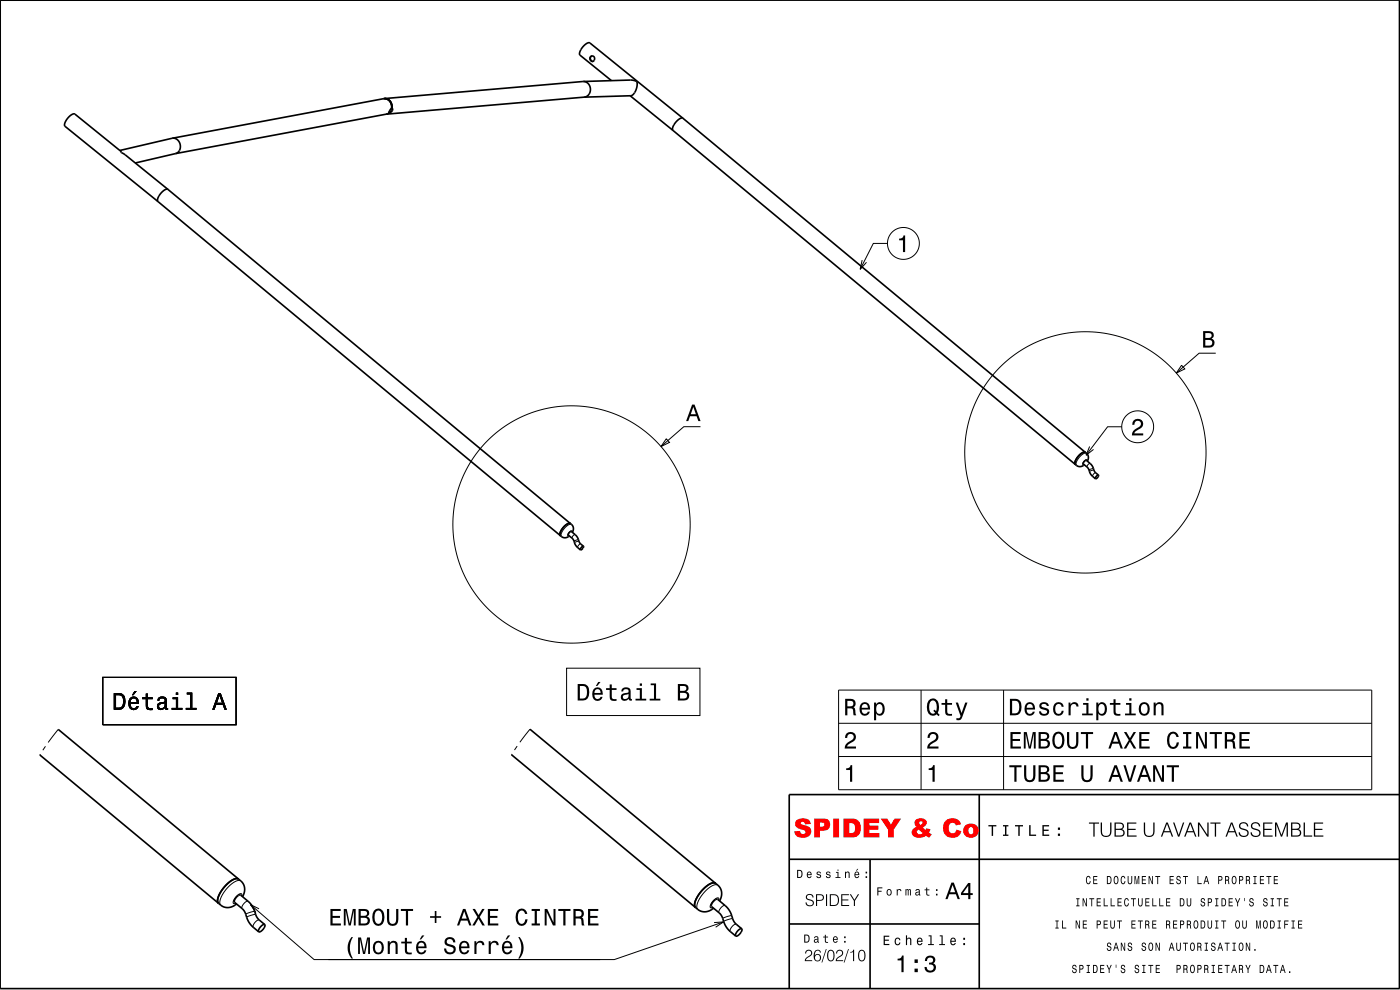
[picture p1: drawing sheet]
<svg xmlns="http://www.w3.org/2000/svg" width="297mm" height="210mm" viewBox="0 0 297 210" stroke-linecap="round" stroke-linejoin="round" font-family="sans-serif">
<g fill="none" stroke="#000" stroke-width=".35">
<path d="M123.7 17.3l10.2-.3 1.1 .2 .2 .6-.4 1.6-.4 .6-.5 .3-10 .3M123.7 17.3l.5 .1 .6 .3 .5 1.1-.1 .7-.3 .5-.8 .6-42.2 3.6M123.7 17.3l-42 3.6M125.6 11.9l-.3 .2-.1 .4 .3 .4 .3 .1M129.7 17.1l-6.7-5.4a2.52 2.52 0 0 1 1.4-2.4l.4-.2h.3l19.8 16M36.5 29.3h.6l.5 .3 .6 1 .1 .8-.2 .5-.4 .5-.5 .2M36.5 29.3l-11.1 2.6M37.2 32.6l-8.5 2M81.5 20.9a1.62 1.62 0 0 1 1.6 2.1M81.5 20.9a1.67 1.67 0 0 1 1.6 2.1M81.5 20.9l-.2 .1M81.5 20.9l.7 .1 .5 .5 .4 .6v.9"/>
<path d="M82.2 24.1l-45 8.5M82.2 24.1l-.2 .1M82.6 23.9l-.4 .2M83.1 23l-.5 .6v.3M83.1 23a1.65 1.65 0 0 0-1.7-2.1l-44.9 8.4M83.1 23h.1M83.1 23l.2 .1-.1 .4M83.1 23v.5l-.6 .3M83.2 23.5l-.6 .4M83.2 23.5h.1M133.7 20.3l9.1 7.4M142.8 27.7l85.3 70.8"/>
<path d="M144.9 25.1h-.6l-.9 .8-.7 1 .1 .8M144.9 25.1h.1M144.9 25.1l85.4 70.9M33.5 42.8l85.4 70.8M35.6 40.2l-.6 .1-.9 .8-.6 1v.7M35.6 40.2l-9.1-7.4-.7-.4-.3-.4-9.6-7.8a2.37 2.37 0 0 0-2.1 1.8l-.1 .5 .1 .3 19.7 16M35.6 40.2l85.4 70.9M228.1 98.5l.9 .5 1-.4M230.3 96a2.4 2.4 0 0 0-2.2 1.7l-.1 .5 .1 .3M230.3 96l.6 .8-.2 1M230.3 96a2.34 2.34 0 0 0-2.1 1.6l-.2 .5 .1 .4M118.9 113.6l.5 .4 .4 .1 1-.4"/>
<path d="M121 111.1a2.6 2.6 0 0 0-2.2 1.9l.1 .6M121 111.1a2.62 2.62 0 0 0-2.2 2.1l.1 .4M121 111.1l.6 .7-.2 1.1M123.8 115.9l-.8-.7-.5-1.2-.4-.5-.9-.8-.4 .2-.2 .6 .9 .9 .7 1.3 .9 .9M123.8 115.9l-.5 .2-.2 .5M123.8 115.9a.73 .73 0 0 1-.7 .7M233 100.8l-.8-.8-.4-1.1-.5-.5-.8-.8-.4 .2-.3 .6 1 .8 .6 1.5 1 .9M233 100.8l-.4 .2-.2 .6M233 100.8a.73 .73 0 0 1-.6 .8M12.4 154.7l38.2 31.8a2.58 2.58 0 0 0-2.6 1.2 4.6 4.6 0 0 0-1.8 3.8l.2 .1a2.57 2.57 0 0 1 .7-2.8 4.6 4.6 0 0 1 3.4-2.4l.8 .7 .5 .9 .1 1-.4 1.2M112.4 154.7l39.4 32.7M8.4 160.1l38.5 31.9 .8 .4 .8 .1 .8-.2 .9-.5"/>
<path d="M108.5 160.1l39.1 32.4M207.7 168.6v41.1M296.9 168.6h-129.5v41.1M56.2 196.1l-1.6-1.4-.7-1.8-.7-1.1-2.2-1.9a1.5 1.5 0 0 0-1.3 1.5l2 1.6 1.3 2.9 1.9 1.8M56.2 196.1a1.5 1.5 0 0 0-1.3 1.6M56.2 196.1a1.49 1.49 0 0 1-1.3 1.6M147.6 192.5l1 .7 .8 .2 .9-.1 1.1-.6M151.8 187.4a2.58 2.58 0 0 0-2.6 1.2 4.6 4.6 0 0 0-1.8 3.8l.2 .1M151.8 187.4l.9 .8 .3 .8 .1 1-.4 1.1M151.8 187.4a2.17 2.17 0 0 0-2.3 .9 5.3 5.3 0 0 0-2.1 4l.2 .2M157.4 197l-1.6-1.4-.8-2.1-.6-.8-2.2-1.9a1.5 1.5 0 0 0-1.3 1.5l1.9 1.6 1.4 2.9 1.9 1.8M157.4 197a1.5 1.5 0 0 0-1.3 1.6"/>
<path d="M157.4 197a1.49 1.49 0 0 1-1.3 1.6M167.4 196h40.3M167.4 182.3h129.5M184.6 182.3v27.4M296.9 209.7v-209.7h-296.9v209.7h296.9"/>
<circle cx="125.7" cy="12.4" r=".53"/>
</g>
<g fill="none" stroke="#000" stroke-width=".21">
<path d="M230.5 96.2a2.39 2.39 0 0 0-2.1 1.7l-.1 .5 .1 .3M230.6 97.8v-.2a.79 .79 0 0 0-.9 .9h.3M231.3 98.3l-.5 .2-.2 .6M232 99.4l-1 .3M232.1 99.7l-1 .3M121.2 111.3a2.4 2.4 0 0 0-2.1 1.7l-.1 .5 .1 .3M121.3 112.9l.1-.2a.8 .8 0 0 0-1 .9h.3M122 113.4l-.4 .2-.2 .6M122.7 114.5l-.9 .3M122.8 114.8l-.9 .3M123.2 115.4l-.4 .2-.2 .6M232.4 100.3l-.4 .2-.2 .6"/>
<path d="M8.5 160l-.1 .1M9.6 158.3l-.5 .8M12.4 154.7l-2.2 2.8M108.6 159.9l-.1 .2M109.7 158.3l-.6 .8M112.4 154.7l-2.1 2.8M51.1 186.9a2.58 2.58 0 0 0-2.6 1.2 4.5 4.5 0 0 0-1.8 3.8l.1 .1M51.3 190.1a.35 .35 0 0 0-.1-.5 .35 .35 0 0 0-.5 .1l-.7 .5a1.35 1.35 0 0 0-.4 1.5l.4-.1M52.6 191.2a1.51 1.51 0 0 0-1.2 1.5M54 193.3l-1.9 .6M54.2 194l-1.9 .6M55 195.2a1.5 1.5 0 0 0-1.3 1.5"/>
<path d="M152.3 187.8a2.57 2.57 0 0 0-2.6 1.2 4.5 4.5 0 0 0-1.8 3.8l.1 .1M152.5 191a.35 .35 0 0 0-.1-.5 .35 .35 0 0 0-.5 .1l-.7 .5a1.33 1.33 0 0 0-.4 1.5l.4-.1M153.8 192.1a1.5 1.5 0 0 0-1.3 1.5M155.2 194.2l-1.9 .6M155.4 194.9l-1.9 .6M156.2 196.1a1.5 1.5 0 0 0-1.3 1.5"/>
<circle cx="230.3" cy="96" r="25.6"/>
<circle cx="121.2" cy="111.3" r="25.2"/>
</g>
<g fill="#000">
<path d="M209.7 175v.3h.7v2h.3v-2h.7v-.3zM212.8 175v.3h.4v1.7h-.4v.3h1.1v-.3h-.4v-1.7h.4v-.3zM215.3 175v.3h.7v2h.3v-2h.7v-.3zM218.3 175v2.3h1.5v-.3h-1.2v-2zM221.1 175v2.3h1.5v-.3h-1.2v-.7h1.1v-.3h-1.1v-.7h1.2v-.3zM224.4 176.8v.5h.5v-.5zM224.4 175.5v.5h.5v-.5z" fill-rule="evenodd"/>
<path d="M231 174.5v.2h.9v2.8h.3v-2.8h1v-.2zM233.5 174.5v1.9a1.14 1.14 0 0 0 1.1 1.2 1.14 1.14 0 0 0 1.2-1.2v-1.9h-.3v1.9a.87 .87 0 0 1-.9 .9 .87 .87 0 0 1-.8-.9v-1.9zM236.4 174.5v3h.9a1.02 1.02 0 0 0 1.3-.6 .8 .8 0 0 0-.6-1 .77 .77 0 0 0 .4-1 .77 .77 0 0 0-1-.4zM236.7 174.7a1.42 1.42 0 0 1 1.4 .3 .52 .52 0 0 1-.4 .8h-1zM236.7 176h.8a.62 .62 0 0 1 .8 .6 .62 .62 0 0 1-.8 .6h-.8zM239.1 174.5v3h2v-.3h-1.7v-1.1h1.5v-.3h-1.5v-1.1h1.7v-.2zM242.7 174.5v1.9a1.14 1.14 0 0 0 1.1 1.2 1.14 1.14 0 0 0 1.1-1.2v-1.9h-.2v1.9a.87 .87 0 0 1-.9 .9 .87 .87 0 0 1-.9-.9v-1.9zM247.4 174.5l-1.1 3h.3l.3-.9h1.3l.4 .9h.3l-1.2-3zM247.6 174.8l.6 1.5h-1.2zM248.9 174.5l1 3h.3l1-3h-.2l-1 2.6-.9-2.6zM252.3 174.5l-1.1 3h.3l.3-.9h1.4l.3 .9h.3l-1.1-3zM252.5 174.8l.6 1.5h-1.2zM254.1 174.5v3h.3v-2.6l1.7 2.6h.3v-3h-.3v2.5l-1.7-2.5zM256.8 174.5v.2h.9v2.8h.3v-2.8h.9v-.2zM261.1 174.5l-1.1 3h.3l.3-.9h1.4l.3 .9h.3l-1.2-3zM261.3 174.8l.6 1.5h-1.2zM263.1 174.6a.87 .87 0 0 0-.1 1.1 .87 .87 0 0 0 .9 .4 .62 .62 0 0 1 .7 .6 .62 .62 0 0 1-.7 .6 .73 .73 0 0 1-.9-.7h-.2a1.09 1.09 0 0 0 1 1 1.09 1.09 0 0 0 1.1-.9 1.49 1.49 0 0 0-1.5-1.1 .6 .6 0 0 1-.2-.8 .6 .6 0 0 1 .9-.1l.2 .1 .2 .5h.3a1.04 1.04 0 0 0-.6-.9 1.04 1.04 0 0 0-1.1 .2zM265.6 174.6a.87 .87 0 0 0-.1 1.1 .87 .87 0 0 0 1 .4 .62 .62 0 0 1 .7 .6 .62 .62 0 0 1-.8 .6 .72 .72 0 0 1-.8-.7h-.3a1.08 1.08 0 0 0 1 1 1.08 1.08 0 0 0 1.1-.9 1.49 1.49 0 0 0-1.5-1.1 .6 .6 0 0 1-.1-.8 .6 .6 0 0 1 .8-.1l.3 .1 .2 .5h.3a1.04 1.04 0 0 0-.7-.9 1.04 1.04 0 0 0-1.1 .2zM268 174.5v3h2v-.3h-1.8v-1.1h1.6v-.3h-1.6v-1.1h1.7v-.2zM270.5 174.5v3h.3v-2.6l.9 2.6h.3l.9-2.6v2.6h.3v-3h-.4l-.9 2.6-1-2.6zM273.9 174.5v3h.8a1.03 1.03 0 0 0 1.3-.6 .8 .8 0 0 0-.5-1 .77 .77 0 0 0 .4-1 .77 .77 0 0 0-1-.4zM274.2 174.7a1.42 1.42 0 0 1 1.4 .3 .52 .52 0 0 1-.4 .8h-1zM274.2 176h.8a.62 .62 0 0 1 .8 .6 .62 .62 0 0 1-.8 .6h-.8zM276.6 174.5v3h1.8v-.3h-1.6v-2.7zM278.7 174.5v3h2v-.3h-1.7v-1.1h1.5v-.3h-1.5v-1.1h1.7v-.2z" fill-rule="evenodd"/>
<path d="M169.1 184.5v1.7a.93 .93 0 0 0 1.1-.5 .93 .93 0 0 0-.4-1.2zM169.3 184.7a.65 .65 0 0 1 .7 .7 .65 .65 0 0 1-.7 .6zM171.3 185l-.1 .3a.62 .62 0 0 0 0 .7 .62 .62 0 0 0 .8 .2l.2-.3-.6 .2-.2-.5 .8-.1a.53 .53 0 0 0-.3-.6 .53 .53 0 0 0-.6 .1zM171.5 185.2l.3-.1 .2 .4h-.6zM173.3 185a.52 .52 0 0 0 .1 .6 .52 .52 0 0 0 .5 .1 .28 .28 0 0 1-.2 .4 .28 .28 0 0 1-.3-.3h-.2a.47 .47 0 0 0 .6 .5 .47 .47 0 0 0 .2-.8l-.5-.1a.25 .25 0 0 1 .2-.4 .25 .25 0 0 1 .3 .3h.2l-.3-.4zM175.4 185a.52 .52 0 0 0 0 .6 .52 .52 0 0 0 .6 .1 .28 .28 0 0 1-.3 .4 .28 .28 0 0 1-.3-.3h-.2a.47 .47 0 0 0 .6 .5 .47 .47 0 0 0 .2-.8l-.5-.1a.25 .25 0 0 1 .2-.4 .25 .25 0 0 1 .3 .3h.2l-.3-.4zM177.3 185v.1h.4v1h-.5v.1h1.1v-.1h-.4v-1.1zM177.7 184.5v.2h.2v-.2zM179.3 184.9v1.3h.2v-.9l.3-.2 .2 .2v.9h.2v-.8a.41 .41 0 0 0-.2-.5 .41 .41 0 0 0-.5 .2v-.2zM181.8 184.3l-.2 .4 .5-.4zM181.4 185l-.1 .3a.62 .62 0 0 0 0 .7 .62 .62 0 0 0 .8 .2l.2-.3-.6 .2-.2-.5 .8-.1a.53 .53 0 0 0-.3-.6 .53 .53 0 0 0-.6 .1zM181.6 185.2l.3-.1 .2 .4h-.6zM183.6 185.9v.3h.4v-.3zM183.6 184.9v.4h.4v-.4z" fill-rule="evenodd"/>
<path d="M171.2 189.8a.73 .73 0 0 0-.2 .9 .73 .73 0 0 0 .9 .3 .56 .56 0 0 1 .5 .8 .56 .56 0 0 1-.9 .2l-.3-.3-.1-.3h-.2a.88 .88 0 0 0 .9 .9 .88 .88 0 0 0 .8-1l-.4-.4-.6-.2a.46 .46 0 0 1-.4-.5 .46 .46 0 0 1 .6-.4 .54 .54 0 0 1 .6 .6h.2a.87 .87 0 0 0-.5-.8 .87 .87 0 0 0-.9 .2zM173.1 189.7v2.5h.2v-1.1a1.07 1.07 0 0 0 1.5-.7 .68 .68 0 0 0-.8-.7zM173.3 189.9h.7a.5 .5 0 0 1 .6 .4 .5 .5 0 0 1-.4 .6h-.9zM175.2 189.7v2.5h.3v-2.5zM176 189.7v2.5a1.66 1.66 0 0 0 1.9-.5 1.27 1.27 0 0 0 0-1.4 1.27 1.27 0 0 0-1.3-.6zM176.3 189.9a1.22 1.22 0 0 1 1.4 .5 1.12 1.12 0 0 1-.1 1.3 1.12 1.12 0 0 1-1.3 .3zM178.5 189.7v2.5h1.6v-.2h-1.4v-1h1.3v-.2h-1.3v-.9h1.4v-.2zM180.3 189.7l.8 1.4v1.1h.3v-1.1l.9-1.4h-.3l-.7 1.2-.8-1.2z" fill-rule="evenodd"/>
<path d="M170.6 198.2v1.8a.92 .92 0 0 0 1.1-.6 .92 .92 0 0 0-.4-1.1zM170.8 198.4a.65 .65 0 0 1 .7 .7 .65 .65 0 0 1-.7 .7zM172.8 198.7l-.1 .3h.2a.26 .26 0 0 1 .3-.2 .26 .26 0 0 1 .2 .3 .49 .49 0 0 0-.7 .2 .49 .49 0 0 0 .2 .7l.5-.2 .1 .1 .3 .1v-.2h-.2l-.1-1.1-.3-.1zM172.9 199.5a.28 .28 0 0 1 .5 0 .28 .28 0 0 1-.5 0zM175 198.3v.4h-.4v.2h.4l.1 1 .6 .1v-.2l-.5-.1v-.2v-.6h.5v-.2h-.5v-.4zM176.8 198.8l-.1 .2a.62 .62 0 0 0 .1 .8 .62 .62 0 0 0 .7 .1l.2-.3-.6 .2-.2-.4 .8-.1a.53 .53 0 0 0-.2-.6 .53 .53 0 0 0-.7 .1zM177 198.9l.3-.1 .2 .4h-.6zM179.1 199.6v.4h.3v-.4zM179.1 198.6v.4h.3v-.4z" fill-rule="evenodd"/>
<path d="M186.1 188.2v1.7h.2v-.7h.7v-.2h-.7v-.6h.9v-.2zM188.2 188.8l-.1 .2a.62 .62 0 0 0 .1 .8 .62 .62 0 0 0 .8 0l.1-.2a.62 .62 0 0 0-.1-.8 .62 .62 0 0 0-.8 0zM188.4 188.9l.1-.1a.49 .49 0 0 1 .5 .5 .49 .49 0 0 1-.5 .5l-.2-.3zM190.2 188.6v1.3h.2l.1-1 .4-.1 .1 .2h.2a.42 .42 0 0 0-.3-.4 .42 .42 0 0 0-.5 .2v-.2zM192.1 188.6v1.3h.2v-1l.2-.1 .1 1.1h.2v-1l.1-.1 .1 1.1h.2l-.1-1.3-.4 .2-.2-.2-.2 .2v-.2zM194.3 188.7l-.1 .3h.2a.26 .26 0 0 1 .3-.2 .26 .26 0 0 1 .2 .3 .49 .49 0 0 0-.6 .2 .49 .49 0 0 0 .1 .7l.5-.2 .1 .1h.3v-.1h-.2l-.1-1.1zM194.4 189.5a.28 .28 0 0 1 .5 0 .28 .28 0 0 1-.5 0zM196.5 188.3v.4h-.4v.1h.4l.1 1.1 .6 .1v-.2l-.5-.1v-.2v-.7h.5v-.1h-.5v-.4zM198.6 189.6v.3h.3v-.3zM198.6 188.6v.4h.3v-.4z" fill-rule="evenodd"/>
<path d="M201.8 187.2l-1.2 3.5h.4l.4-1h1.4l.4 1h.4l-1.3-3.5zM202.1 187.7l.5 1.6h-1.1zM205.4 187.3l-1.5 2.1v.5h1.5v.8h.5v-.8h.5v-.4h-.5v-2.2zM205.4 187.9v1.6h-1.1z" fill-rule="evenodd"/>
<path d="M223.9 195.3v.2h.2v1.3h-.2v.2h.7v-.2h-.3v-1.3h.3v-.2zM225.3 195.3v1.7h.9v-.2h-.7v-1.5zM228.2 195.3v1.7h.2v-1.4l.5 1.4h.2v-1.7h-.2v1.4l-.5-1.4zM229.7 195.3v1.7h.9v-.2h-.7v-.6h.6v-.2h-.6v-.5h.7v-.2zM232.7 195.3v1.7h.1v-.8a.52 .52 0 0 0 .7-.3 .52 .52 0 0 0-.4-.6zM232.8 195.5h.3a.29 .29 0 0 1 .3 .3 .29 .29 0 0 1-.3 .2h-.3zM234.1 195.3v1.7h.9v-.2h-.7v-.6h.6v-.2h-.6v-.5h.7v-.2zM235.5 195.3v1a.54 .54 0 0 0 .5 .7l.5-.4v-1.3h-.2v1.2l-.3 .3-.3-.3v-1.2zM237 195.3v.2h.4v1.5h.2v-1.5h.4v-.2zM240 195.3v1.7h.9v-.2h-.7v-.6h.6v-.2h-.6v-.5h.7v-.2zM241.4 195.3v.2h.4v1.5h.2v-1.5h.4v-.2zM242.9 195.3v1.7h.2v-.8l.5 .1 .1 .7h.2l-.2-.8a.7 .7 0 0 0-.1-.9zM243.1 195.5h.3a.29 .29 0 0 1 .2 .3 .29 .29 0 0 1-.3 .2h-.2zM244.4 195.3v1.7h.9v-.2h-.7v-.6h.7v-.2h-.7v-.5h.7v-.2zM247.4 195.3v1.7h.1v-.8l.5 .1 .1 .7h.2l-.2-.8a.7 .7 0 0 0-.1-.9zM247.5 195.5h.3a.29 .29 0 0 1 .3 .3 .29 .29 0 0 1-.3 .2h-.3zM248.9 195.3v1.7h.8v-.2h-.7v-.6h.7v-.2h-.7v-.5h.7v-.2zM250.3 195.3v1.7h.2v-.8a.52 .52 0 0 0 .7-.3 .52 .52 0 0 0-.4-.6zM250.5 195.5h.3a.29 .29 0 0 1 .2 .3 .29 .29 0 0 1-.2 .2h-.3zM251.8 195.3v1.7h.2v-.8l.4 .1 .1 .7h.2l-.2-.9a.49 .49 0 0 0 .2-.5 .49 .49 0 0 0-.4-.3zM252 195.5h.2a.29 .29 0 0 1 .3 .3 .29 .29 0 0 1-.3 .2h-.2zM253.5 195.3a1.15 1.15 0 0 0 .2 1.7 1.01 1.01 0 0 0 .6-.9 1.01 1.01 0 0 0-.6-.9zM253.6 195.5l.1-.1a.91 .91 0 0 1 0 1.4l-.3-.4v-.6zM254.7 195.3v1.7a.93 .93 0 0 0 1-.6 .93 .93 0 0 0-.3-1.1zM254.9 195.5a.68 .68 0 0 1 .7 .5 .68 .68 0 0 1-.4 .8h-.3zM256.2 195.3v1a.54 .54 0 0 0 .5 .7l.4-.4v-1.3h-.2v1.2l-.2 .3-.3-.3v-1.2zM257.8 195.3v.2h.2v1.3h-.2v.2h.7v-.2h-.3v-1.3h.3v-.2zM259.1 195.3v.2h.4v1.5h.2v-1.5h.4v-.2zM262.3 195.3a1.15 1.15 0 0 0 .2 1.7 1.02 1.02 0 0 0 0-1.8zM262.4 195.5l.1-.1a.91 .91 0 0 1 0 1.4l-.3-.4zM263.5 195.3v1a.54 .54 0 0 0 .5 .7l.5-.4v-1.3h-.2v1.2l-.3 .3-.3-.3v-1.2zM266.5 195.3v1.7h.1v-1.6l.3 1.6h.2l.2-1.6v1.6h.2v-1.7h-.3l-.2 1.5-.3-1.5zM268.2 195.3a1.15 1.15 0 0 0 .2 1.7 1.02 1.02 0 0 0 0-1.8zM268.3 195.5l.1-.1a.91 .91 0 0 1 0 1.4l-.3-.4zM269.4 195.3v1.7a.93 .93 0 0 0 1-.6 .93 .93 0 0 0-.3-1.1zM269.6 195.5a.68 .68 0 0 1 .7 .5 .68 .68 0 0 1-.4 .8h-.3zM271 195.3v.2h.3v1.3h-.3v.2h.7v-.2h-.2v-1.3h.2v-.2zM272.4 195.3v1.7h.2v-.8h.6v-.2h-.6v-.5h.8v-.2zM274 195.3v.2h.2v1.3h-.2v.2h.7v-.2h-.3v-1.3h.3v-.2zM275.4 195.3v1.7h.9v-.2h-.7v-.6h.6v-.2h-.6v-.5h.7v-.2z" fill-rule="evenodd"/>
<path d="M228.3 190.5v.2h.3v1.3h-.3v.3h.7v-.3h-.2v-1.3h.2v-.2zM229.7 190.5v1.8h.1v-1.5l.6 1.5h.2v-1.8h-.2v1.4l-.5-1.4zM231.1 190.5v.2h.4v1.6h.2v-1.6h.4v-.2zM232.7 190.5v1.8h.8v-.3h-.7v-.5h.7v-.2h-.7v-.6h.7v-.2zM234.1 190.5v1.8h.9v-.3h-.7v-1.5zM235.6 190.5v1.8h.9v-.3h-.7v-1.5zM237.1 190.5v1.8h.9v-.3h-.7v-.5h.6v-.2h-.6v-.6h.6v-.2zM238.8 190.6a1.15 1.15 0 0 0 .2 1.7 .61 .61 0 0 0 .5-.7h-.2l-.2 .5a.75 .75 0 0 1-.5-.7 .75 .75 0 0 1 .4-.7l.3 .4h.2l-.1-.3a.43 .43 0 0 0-.6-.2zM239.9 190.5v.2h.5v1.6h.1v-1.6h.5v-.2zM241.4 190.5l.1 1.4a.46 .46 0 0 0 .4 .4 .46 .46 0 0 0 .5-.4v-1.4h-.2v1.3l-.3 .3-.3-.3v-1.3zM243 190.5v1.8h.9v-.3h-.7v-.5h.6v-.2h-.6v-.6h.6v-.2zM244.5 190.5v1.8h.9v-.3h-.8v-1.5zM245.9 190.5v1.8h.9v-.3h-.7v-1.5zM247.4 190.5v1.8h.9v-.3h-.7v-.5h.6v-.2h-.6v-.6h.7v-.2zM250.3 190.5v1.8a.93 .93 0 0 0 1-.6 .93 .93 0 0 0-.3-1.1zM250.5 190.7a.68 .68 0 0 1 .6 .6 .68 .68 0 0 1-.4 .7h-.2zM251.7 190.5l.1 1.4a.46 .46 0 0 0 .4 .4 .46 .46 0 0 0 .5-.4v-1.4h-.2v1.3l-.3 .3-.2-.3-.1-1.3zM254.8 190.6a.59 .59 0 0 0 0 .7 .59 .59 0 0 0 .6 .3 .32 .32 0 0 1-.2 .5 .32 .32 0 0 1-.3-.4h-.2a.53 .53 0 0 0 .5 .6 .53 .53 0 0 0 .5-.6 .53 .53 0 0 0-.6-.5 .28 .28 0 0 1-.2-.3 .28 .28 0 0 1 .4-.2 .28 .28 0 0 1 .2 .4l.1-.1a.47 .47 0 0 0-.2-.5 .47 .47 0 0 0-.6 .1zM256.2 190.5v1.8h.2v-.8a.52 .52 0 0 0 .7-.3 .52 .52 0 0 0-.4-.7zM256.4 190.8h.3a.29 .29 0 0 1 .2 .2 .29 .29 0 0 1-.3 .3h-.2zM257.8 190.5v.2h.2v1.3h-.2v.3h.7v-.3h-.3v-1.3h.3v-.2zM259.1 190.5v1.8a.93 .93 0 0 0 1-.6 .93 .93 0 0 0-.3-1.1zM259.3 190.7a.68 .68 0 0 1 .7 .6 .68 .68 0 0 1-.4 .7h-.3zM260.6 190.5v1.8h.9v-.3h-.7v-.5h.7v-.2h-.7v-.6h.7v-.2zM262 190.5l.5 1.1v.7h.2v-.7l.4-1.1h-.2l-.3 .9-.4-.9zM264 190.5v.6h.1v-.6zM265.2 190.6a.59 .59 0 0 0-.1 .7 .59 .59 0 0 0 .6 .3 .32 .32 0 0 1-.2 .5 .32 .32 0 0 1-.3-.4h-.2a.53 .53 0 0 0 .5 .6 .53 .53 0 0 0 .5-.6 .53 .53 0 0 0-.6-.5 .28 .28 0 0 1-.2-.3 .28 .28 0 0 1 .4-.2 .28 .28 0 0 1 .2 .4l.2-.1a.47 .47 0 0 0-.3-.5 .47 .47 0 0 0-.5 .1zM268.1 190.6a.59 .59 0 0 0 0 .7 .59 .59 0 0 0 .6 .3 .32 .32 0 0 1-.2 .5 .32 .32 0 0 1-.4-.4h-.2a.53 .53 0 0 0 .6 .6 .53 .53 0 0 0 .5-.6 .53 .53 0 0 0-.7-.5 .28 .28 0 0 1-.1-.3 .28 .28 0 0 1 .3-.2 .28 .28 0 0 1 .2 .4l.2-.1a.47 .47 0 0 0-.2-.5 .47 .47 0 0 0-.6 .1zM269.6 190.5v.2h.2v1.3h-.2v.3h.7v-.3h-.3v-1.3h.3v-.2zM270.9 190.5v.2h.4v1.6h.2v-1.6h.4v-.2zM272.4 190.5v1.8h.9v-.3h-.7v-.5h.6v-.2h-.6v-.6h.7v-.2z" fill-rule="evenodd"/>
<path d="M230.7 185.8a1.15 1.15 0 0 0 .2 1.8 .6 .6 0 0 0 .5-.7h-.2l-.2 .4a.75 .75 0 0 1-.5-.6 .75 .75 0 0 1 .4-.7l.3 .3h.2l-.1-.2a.44 .44 0 0 0-.6-.3zM231.9 185.8v1.7h.9v-.2h-.7v-.5h.6v-.3h-.6v-.5h.7v-.2zM234.8 185.8v1.7a.93 .93 0 0 0 1-.5 .93 .93 0 0 0-.3-1.1zM235 186a.68 .68 0 0 1 .7 .6 .68 .68 0 0 1-.4 .7h-.3zM236.5 185.8a1.16 1.16 0 0 0 .3 1.8 1.01 1.01 0 0 0 .5-.9 1.01 1.01 0 0 0-.5-.9zM236.6 186h.2a.91 .91 0 0 1 0 1.4l-.3-.4zM238 185.8a1.15 1.15 0 0 0 .3 1.8 .6 .6 0 0 0 .5-.7h-.2l-.2 .4a.76 .76 0 0 1-.5-.6 .76 .76 0 0 1 .4-.7l.2 .3h.2v-.2a.44 .44 0 0 0-.7-.3zM239.2 185.8l.1 1.4a.46 .46 0 0 0 .4 .4 .46 .46 0 0 0 .5-.4v-1.4h-.2v1.3l-.3 .3-.3-.3v-1.3zM240.7 185.8v1.7h.1v-1.5l.3 1.5h.2l.2-1.5v1.5h.2v-1.7h-.3l-.2 1.5-.3-1.5zM242.2 185.8v1.7h.9v-.2h-.7v-.5h.6v-.3h-.6v-.5h.7v-.2zM243.7 185.8v1.7h.1v-1.4l.6 1.4h.2v-1.7h-.2v1.4l-.5-1.4zM245.1 185.8v.2h.4v1.5h.2v-1.5h.4v-.2zM248.1 185.8v1.7h.9v-.2h-.7v-.5h.6v-.3h-.6v-.5h.7v-.2zM249.7 185.9a.59 .59 0 0 0-.1 .7 .59 .59 0 0 0 .6 .3 .32 .32 0 0 1-.1 .5 .32 .32 0 0 1-.4-.4h-.2a.53 .53 0 0 0 .5 .6 .53 .53 0 0 0 .6-.6 .53 .53 0 0 0-.7-.5 .28 .28 0 0 1-.1-.3 .28 .28 0 0 1 .3-.2 .28 .28 0 0 1 .2 .3h.2a.47 .47 0 0 0-.3-.5 .47 .47 0 0 0-.5 .1zM251 185.8v.2h.4v1.5h.2v-1.5h.4v-.2zM254 185.8v1.7h.9v-.2h-.7v-1.5zM255.8 185.8l-.5 1.7h.2l.1-.5h.6l.1 .5h.2l-.5-1.7zM255.9 186.1l.2 .7h-.4zM258.4 185.8v1.7h.2v-.7a.52 .52 0 0 0 .7-.3 .52 .52 0 0 0-.4-.7zM258.6 186h.3a.28 .28 0 0 1 .3 .3 .28 .28 0 0 1-.3 .3h-.3zM259.9 185.8v1.7h.2v-.7l.4 .1 .1 .6h.2l-.2-.8a.5 .5 0 0 0 .2-.5 .5 .5 0 0 0-.4-.4zM260.1 186h.2a.28 .28 0 0 1 .3 .3 .28 .28 0 0 1-.3 .3h-.2zM261.6 185.8a1.15 1.15 0 0 0 .2 1.8 1.01 1.01 0 0 0 .6-.9 1.01 1.01 0 0 0-.6-.9zM261.7 186h.1a.9 .9 0 0 1 0 1.4l-.3-.4v-.6zM262.9 185.8v1.7h.1v-.7a.52 .52 0 0 0 .7-.3 .52 .52 0 0 0-.4-.7zM263 186h.3a.28 .28 0 0 1 .3 .3 .28 .28 0 0 1-.3 .3h-.3zM264.3 185.8v1.7h.2v-.7l.4 .1 .1 .6h.2l-.2-.8a.5 .5 0 0 0 .2-.5 .5 .5 0 0 0-.4-.4zM264.5 186h.2a.28 .28 0 0 1 .3 .3 .28 .28 0 0 1-.3 .3h-.2zM265.9 185.8v.2h.2v1.3h-.2v.2h.7v-.2h-.3v-1.3h.3v-.2zM267.3 185.8v1.7h.9v-.2h-.7v-.5h.6v-.3h-.6v-.5h.6v-.2zM268.7 185.8v.2h.4v1.5h.2v-1.5h.4v-.2zM270.2 185.8v1.7h.9v-.2h-.7v-.5h.6v-.3h-.6v-.5h.7v-.2z" fill-rule="evenodd"/>
<path d="M171 201.7l-.2 .6h.2a.55 .55 0 0 1 .5-.6 .55 .55 0 0 1 .6 .4 .55 .55 0 0 1-.4 .6l-.8 .6-.2 .6h1.6v-.2h-1.3l.5-.6a.85 .85 0 0 0 .8-.7 .85 .85 0 0 0-.4-.9h-.7zM173 201.6l-.4 .9a.95 .95 0 0 0 .2 1.2 .95 .95 0 0 0 1.2 0 .78 .78 0 0 0 0-1.1 .78 .78 0 0 0-1.2 .1 .85 .85 0 0 1 .7-1.1l.3 .1 .1 .4h.3a.7 .7 0 0 0-.5-.6 .7 .7 0 0 0-.7 .1zM173 202.7a.57 .57 0 0 1 .8 .1 .57 .57 0 0 1 0 .7 .57 .57 0 0 1-.8 .1l-.1-.5zM175.2 201.3l-.9 2.9h.1l1-2.9zM175.7 201.8a1.43 1.43 0 0 0 .6 2.2 1.41 1.41 0 0 0 .3-2.5h-.7zM176 201.7h.5a1.69 1.69 0 0 1 0 2h-.5a1.7 1.7 0 0 1 0-2zM177.6 201.7l-.2 .6h.2a.55 .55 0 0 1 .4-.6 .55 .55 0 0 1 .7 .4 .55 .55 0 0 1-.5 .6l-.8 .6-.1 .6h1.6v-.2h-1.4l.5-.6a.85 .85 0 0 0 .8-.7 .85 .85 0 0 0-.4-.9h-.6zM179.9 201.3l-.9 2.9h.2l.9-2.9zM180.4 201.9v.2l.6-.2v2h.2v-2.4h-.2a.5 .5 0 0 1-.6 .4zM182.2 201.8a1.43 1.43 0 0 0 .6 2.2 1.41 1.41 0 0 0 .4-2.5h-.7zM182.6 201.7h.5a1.69 1.69 0 0 1 0 2h-.5a1.7 1.7 0 0 1 0-2z" fill-rule="evenodd"/>
<path d="M187.5 198.5v2h1.2v-.3h-1v-.6h.9v-.3h-.9v-.6h1v-.2zM190 199.1a.83 .83 0 0 0-.2 .9 .83 .83 0 0 0 .8 .5l.4-.6h-.2l-.2 .4a.58 .58 0 0 1-.6-.6 .58 .58 0 0 1 .6-.6l.2 .3h.2a.59 .59 0 0 0-.4-.5 .59 .59 0 0 0-.6 .2zM192.2 198.4v2.1h.2l.1-1.1 .3-.3 .3 .2v1.2h.2v-1a.48 .48 0 0 0-.3-.6 .48 .48 0 0 0-.6 .3v-.8zM194.7 199.1a.83 .83 0 0 0-.2 .9 .83 .83 0 0 0 .8 .5l.4-.5-.7 .3-.2-.5h.9v-.1a.61 .61 0 0 0-.3-.7 .61 .61 0 0 0-.7 .1zM194.9 199.2l.4-.1 .2 .5h-.7zM197 198.4v.2h.4v1.7h-.5v.2h1.2v-.2h-.5v-1.9zM199.4 198.4v.2h.3v1.7h-.5v.2h1.3v-.2h-.5v-1.9zM201.7 199.1a.83 .83 0 0 0-.1 .9 .83 .83 0 0 0 .8 .5l.4-.5-.8 .3-.2-.5h1v-.1a.61 .61 0 0 0-.3-.7 .61 .61 0 0 0-.8 .1zM201.9 199.2l.4-.1 .2 .5h-.7zM204.4 200v.5h.3v-.5zM204.4 198.9v.5h.3v-.5z" fill-rule="evenodd"/>
<path d="M190.4 203.4v.3h.8v2.5h.5v-3.5h-.3a.77 .77 0 0 1-1 .7zM194 205.5v.7h.7v-.7zM194 203.5v.8h.7v-.8zM196.5 203l-.3 .9h.5a.62 .62 0 0 1 .3-.8 .62 .62 0 0 1 .8 .3 .62 .62 0 0 1-.2 .8h-.5v.4a.72 .72 0 0 1 .9 .4 .72 .72 0 0 1-.5 1 .72 .72 0 0 1-.9-.5v-.4h-.5a1.18 1.18 0 0 0 1.5 1.2 1.18 1.18 0 0 0 .6-1.8l-.2-.2a.97 .97 0 0 0 .2-1.3 .97 .97 0 0 0-1.3-.2z" fill-rule="evenodd"/>
<path d="M227.6 204.8a.59 .59 0 0 0-.1 .6 .59 .59 0 0 0 .6 .3 .32 .32 0 0 1-.1 .5 .32 .32 0 0 1-.4-.4h-.2a.53 .53 0 0 0 .5 .6 .53 .53 0 0 0 .6-.6 .53 .53 0 0 0-.7-.4 .28 .28 0 0 1-.1-.4 .28 .28 0 0 1 .3-.2 .28 .28 0 0 1 .2 .4h.2a.47 .47 0 0 0-.3-.5 .47 .47 0 0 0-.5 .1zM229 204.7v1.7h.2v-.7a.52 .52 0 0 0 .7-.4 .52 .52 0 0 0-.4-.6zM229.2 204.9h.2a.28 .28 0 0 1 .3 .3 .28 .28 0 0 1-.3 .3h-.2zM230.5 204.7v.2h.3v1.3h-.3v.2h.7v-.2h-.2v-1.3h.2v-.2zM231.9 204.7v1.7a.93 .93 0 0 0 1-.6 .93 .93 0 0 0-.3-1.1zM232.1 204.9a.68 .68 0 0 1 .6 .5 .68 .68 0 0 1-.4 .8h-.2zM233.4 204.7v1.7h.9v-.2h-.7v-.6h.6v-.2h-.6v-.5h.7v-.2zM234.7 204.7l.5 1v.7h.2v-.7l.5-1h-.3l-.3 .8-.4-.8zM236.7 204.6v.7h.1v-.7zM237.9 204.8a.59 .59 0 0 0 0 .6 .59 .59 0 0 0 .6 .3 .32 .32 0 0 1-.2 .5 .32 .32 0 0 1-.4-.4h-.2a.53 .53 0 0 0 .6 .6 .53 .53 0 0 0 .5-.6 .53 .53 0 0 0-.7-.4 .28 .28 0 0 1-.1-.4 .28 .28 0 0 1 .3-.2 .28 .28 0 0 1 .2 .4h.2a.47 .47 0 0 0-.2-.5 .47 .47 0 0 0-.6 .1zM240.8 204.8a.59 .59 0 0 0 0 .6 .59 .59 0 0 0 .6 .3 .32 .32 0 0 1-.2 .5 .32 .32 0 0 1-.3-.4h-.2a.53 .53 0 0 0 .5 .6 .53 .53 0 0 0 .5-.6 .53 .53 0 0 0-.6-.4 .28 .28 0 0 1-.2-.4 .28 .28 0 0 1 .4-.2 .28 .28 0 0 1 .2 .4h.1a.47 .47 0 0 0-.2-.5 .47 .47 0 0 0-.6 .1zM242.3 204.7v.2h.3v1.3h-.3v.2h.7v-.2h-.3v-1.3h.3v-.2zM243.6 204.7v.2h.4v1.5h.2v-1.5h.4v-.2zM245.2 204.7v1.7h.9v-.2h-.7v-.6h.6v-.2h-.6v-.5h.7v-.2zM249.6 204.7v1.7h.2v-.7a.52 .52 0 0 0 .7-.4 .52 .52 0 0 0-.4-.6zM249.8 204.9h.2a.28 .28 0 0 1 .3 .3 .28 .28 0 0 1-.3 .3h-.2zM251 204.7v1.7h.2v-.7h.5l.1 .7h.2l-.2-.8a.7 .7 0 0 0-.1-.9zM251.2 204.9h.3a.28 .28 0 0 1 .2 .3 .28 .28 0 0 1-.3 .3h-.2zM252.8 204.7a1.15 1.15 0 0 0 .2 1.7 1.01 1.01 0 0 0 .5-.9 1.01 1.01 0 0 0-.5-.9zM252.8 204.9l.2-.1a.91 .91 0 0 1 0 1.4l-.3-.4zM254 204.7v1.7h.2v-.7a.52 .52 0 0 0 .7-.4 .52 .52 0 0 0-.4-.6zM254.2 204.9h.2a.28 .28 0 0 1 .3 .3 .28 .28 0 0 1-.3 .3h-.2zM255.5 204.7v1.7h.2v-.7h.4l.1 .7h.2l-.2-.8a.7 .7 0 0 0-.1-.9zM255.7 204.9h.2a.28 .28 0 0 1 .3 .3 .28 .28 0 0 1-.3 .3h-.2zM257 204.7v.2h.3v1.3h-.3v.2h.7v-.2h-.2v-1.3h.2v-.2zM258.4 204.7v1.7h.9v-.2h-.7v-.6h.6v-.2h-.6v-.5h.7v-.2zM259.8 204.7v.2h.4v1.5h.2v-1.5h.5v-.2zM261.7 204.7l-.5 1.7h.2l.1-.5h.6l.1 .5h.2l-.5-1.7zM261.8 204.9l.2 .8h-.4zM262.8 204.7v1.7h.2v-.7h.4l.2 .7h.2l-.2-.8a.7 .7 0 0 0-.1-.9zM263 204.9h.2a.28 .28 0 0 1 .3 .3 .28 .28 0 0 1-.3 .3h-.2zM264.2 204.7l.5 1v.7h.2v-.7l.4-1h-.2l-.3 .8-.4-.8zM267.2 204.7v1.7a.93 .93 0 0 0 1-.6 .93 .93 0 0 0-.3-1.1zM267.4 204.9a.68 .68 0 0 1 .7 .5 .68 .68 0 0 1-.4 .8h-.3zM269.1 204.7l-.5 1.7h.1l.2-.5h.6l.1 .5h.2l-.5-1.7zM269.2 204.9l.2 .8h-.4zM270.1 204.7v.2h.5v1.5h.1v-1.5h.5v-.2zM272 204.7l-.5 1.7h.2l.1-.5h.6l.1 .5h.2l-.5-1.7zM272.1 204.9l.2 .8h-.4zM273.5 206v.4h.2v-.4z" fill-rule="evenodd"/>
<path d="M234.9 200.1a.59 .59 0 0 0 0 .6 .59 .59 0 0 0 .6 .3 .32 .32 0 0 1-.2 .5 .32 .32 0 0 1-.3-.4h-.2a.53 .53 0 0 0 .5 .6 .53 .53 0 0 0 .5-.6 .53 .53 0 0 0-.6-.4 .28 .28 0 0 1-.2-.4 .28 .28 0 0 1 .4-.2 .28 .28 0 0 1 .2 .4h.2a.47 .47 0 0 0-.3-.5 .47 .47 0 0 0-.6 .1zM236.7 200l-.6 1.7h.2l.2-.5h.5l.2 .5h.2l-.5-1.7zM236.8 200.2l.2 .8h-.5zM237.8 200v1.7h.1v-1.4l.6 1.4h.2v-1.7h-.2v1.4l-.5-1.4zM239.4 200.1a.59 .59 0 0 0-.1 .6 .59 .59 0 0 0 .6 .3 .32 .32 0 0 1-.1 .5 .32 .32 0 0 1-.4-.4h-.2a.53 .53 0 0 0 .5 .6 .53 .53 0 0 0 .6-.6 .53 .53 0 0 0-.7-.4 .28 .28 0 0 1-.1-.4 .28 .28 0 0 1 .3-.2 .28 .28 0 0 1 .2 .4h.2a.47 .47 0 0 0-.3-.5 .47 .47 0 0 0-.5 .1zM242.3 200.1a.59 .59 0 0 0 0 .6 .59 .59 0 0 0 .6 .3 .32 .32 0 0 1-.2 .5 .32 .32 0 0 1-.4-.4h-.1a.53 .53 0 0 0 .5 .6 .53 .53 0 0 0 .5-.6 .53 .53 0 0 0-.6-.4 .28 .28 0 0 1-.2-.4 .28 .28 0 0 1 .4-.2 .28 .28 0 0 1 .1 .4h.2a.47 .47 0 0 0-.2-.5 .47 .47 0 0 0-.6 .1zM243.9 200a1.15 1.15 0 0 0 .2 1.7 1.01 1.01 0 0 0 .6-.9 1.01 1.01 0 0 0-.6-.9zM244 200.2l.1-.1a.91 .91 0 0 1 0 1.4l-.3-.4zM245.1 200v1.7h.2v-1.4l.5 1.4h.3v-1.7h-.2v1.4l-.5-1.4zM248.4 200l-.5 1.7h.2l.2-.5h.5l.2 .5h.2l-.5-1.7zM248.5 200.2l.3 .8h-.5zM249.5 200v1a.54 .54 0 0 0 .5 .7l.4-.1 .1-.3v-1.3h-.2v1.3l-.3 .2-.3-.2v-1.3zM251 200v.2h.4v1.5h.2v-1.5h.4v-.2zM252.8 200a1.15 1.15 0 0 0 .2 1.7 1.01 1.01 0 0 0 .5-.9 1.01 1.01 0 0 0-.5-.9zM252.8 200.2l.2-.1a.91 .91 0 0 1 0 1.4l-.3-.4zM254 200v1.7h.2v-.7h.4l.1 .7h.2l-.1-.8a.62 .62 0 0 0-.3-.9zM254.2 200.2h.2a.29 .29 0 0 1 .3 .3 .29 .29 0 0 1-.3 .2h-.2zM255.6 200v.2h.2v1.3h-.2v.2h.7v-.2h-.3v-1.3h.3v-.2zM257.1 200.1a.59 .59 0 0 0-.1 .6 .59 .59 0 0 0 .6 .3 .32 .32 0 0 1-.2 .5 .32 .32 0 0 1-.3-.4h-.2a.53 .53 0 0 0 .5 .6 .53 .53 0 0 0 .5-.6 .53 .53 0 0 0-.6-.4 .28 .28 0 0 1-.2-.4 .28 .28 0 0 1 .4-.2 .28 .28 0 0 1 .2 .4h.2a.47 .47 0 0 0-.3-.5 .47 .47 0 0 0-.5 .1zM258.8 200l-.6 1.7h.2l.2-.5h.5l.2 .5h.2l-.5-1.7zM258.9 200.2l.2 .8h-.5zM259.8 200v.2h.4v1.5h.2v-1.5h.5v-.2zM261.5 200v.2h.2v1.3h-.2v.2h.7v-.2h-.3v-1.3h.3v-.2zM263.1 200a1.15 1.15 0 0 0 .2 1.7 1.01 1.01 0 0 0 .5-.9 1.01 1.01 0 0 0-.5-.9zM263.1 200.2l.2-.1a.91 .91 0 0 1 0 1.4l-.3-.4zM264.3 200v1.7h.2v-1.4l.5 1.4h.2v-1.7h-.2v1.4l-.5-1.4zM266.1 201.3v.4h.3v-.4z" fill-rule="evenodd"/>
</g>
<g fill="#f00">
<path d="M169 174a2.08 2.08 0 0 1 2.9 .3l.1 .5-1.2 .1a.46 .46 0 0 0-.4-.6 .46 .46 0 0 0-.5 .3 .59 .59 0 0 0 .7 .4 1.33 1.33 0 0 1 1.4 .8 1.33 1.33 0 0 1-.4 1.5 2.28 2.28 0 0 1-2.9-.3l-.2-.7h1.2a.57 .57 0 0 0 .5 .6 .57 .57 0 0 0 .7-.5l-.5-.3a1.6 1.6 0 0 1-1.7-1.5z" fill-rule="evenodd"/>
<path d="M172.7 173.6h2.1a1.29 1.29 0 0 1 1.3 1.4 1.29 1.29 0 0 1-1.5 1.2h-.7v1.4h-1.2zM173.9 174.5v.9h.3a.46 .46 0 0 0 .7-.3 .46 .46 0 0 0-.3-.6z" fill-rule="evenodd"/>
<path d="M176.8 173.6h1.2v4h-1.2z" fill-rule="evenodd"/>
<path d="M178.9 173.6h1.9a1.98 1.98 0 0 1 1.7 2.9 1.64 1.64 0 0 1-1.7 1.1h-1.9zM180.2 174.6v2.1a1.09 1.09 0 0 0 1.2-.8 1.09 1.09 0 0 0-.6-1.3z" fill-rule="evenodd"/>
<path d="M183.2 173.6h3.3v1h-2.1v.5h1.9v.9h-1.9v.7h2.2v.9h-3.4z" fill-rule="evenodd"/>
<path d="M186.8 173.6h1.4l.8 1.3 .8-1.3h1.4l-1.6 2.4v1.6h-1.2v-1.6z" fill-rule="evenodd"/>
<path d="M194.3 173.9a1.63 1.63 0 0 1 2.3 .3 1.16 1.16 0 0 1-.8 1.3l.6 .6 .1-.4 .9 .2-.3 .7 .6 .4-.6 .7-.3-.2a.41 .41 0 0 0-.8 0l-.1 .1a1.85 1.85 0 0 1-2.5-.8 1.24 1.24 0 0 1 1-1.4 1.04 1.04 0 0 1-.1-1.5zM194.9 174.6a.4 .4 0 0 0 .8 0 .4 .4 0 0 0-.8 0zM194.7 176.1a.52 .52 0 0 0-.1 .7 .52 .52 0 0 0 .7 .2l.5-.2-.9-.8z" fill-rule="evenodd"/>
<path d="M200.6 174.1a2.06 2.06 0 0 1 3.3 .8l-1.1 .2a.8 .8 0 0 0-1.1-.5 .8 .8 0 0 0-.4 1 .83 .83 0 0 0 .6 1.1 .83 .83 0 0 0 1-.7l1 .3a2.04 2.04 0 0 1-2.7 1.2 2.04 2.04 0 0 1-1-2.8z" fill-rule="evenodd"/>
<path d="M204.3 176.2a1.6 1.6 0 0 1 3.2 0 1.6 1.6 0 0 1-3.2 0zM205.6 175.6a.88 .88 0 0 0 .4 1.4 .84 .84 0 0 0 .5-.8 .84 .84 0 0 0-.5-.8z" fill-rule="evenodd"/>
</g>
<g fill="#000">
<path d="M190.7 50.6a.77 .77 0 0 0 1-.7h.3v3.6h-.4v-2.5h-.9z" fill-rule="evenodd"/>
<path d="M255.2 70.2v3.5h1.4a.98 .98 0 0 0 1-.7 .98 .98 0 0 0-.6-1.2 .86 .86 0 0 0 .5-1 .86 .86 0 0 0-1-.6zM255.7 70.7h.7a.53 .53 0 0 1 .6 .5 .53 .53 0 0 1-.6 .5h-.7zM255.7 72.1h.7a.61 .61 0 0 1 .8 .6 .61 .61 0 0 1-.7 .6h-.8z" fill-rule="evenodd"/>
<path d="M146.8 85.8l-1.2 3.5h.4l.4-1h1.4l.3 1h.5l-1.3-3.5zM147.1 86.3l.5 1.6h-1.1z" fill-rule="evenodd"/>
<path d="M240.5 89.2a1.18 1.18 0 0 1 1.9 .3 1.18 1.18 0 0 1-.9 1.6l-.6 .4-.3 .4h1.9v.5h-2.4a1.8 1.8 0 0 1 1.4-1.8 .71 .71 0 0 0 .5-.8 .71 .71 0 0 0-.8-.6 .71 .71 0 0 0-.5 .9h-.5z" fill-rule="evenodd"/>
<path d="M24.1 147v3.5h1.2a1.42 1.42 0 0 0 1.3-1.7 1.38 1.38 0 0 0-1.3-1.8zM24.6 147.5h1.1a1.89 1.89 0 0 1-.1 2.5l-1 .1zM28.5 146.6l-.5 .9h.3l.7-.9zM27.5 148.1a1.54 1.54 0 0 0 .8 2.5 1.06 1.06 0 0 0 1.1-.8h-.4l-.2 .3-.4 .1a.76 .76 0 0 1-.7-.9h1.8a1.16 1.16 0 0 0-.5-1.4 1.16 1.16 0 0 0-1.5 .2zM27.9 148.3a.66 .66 0 0 1 .8-.1 .66 .66 0 0 1 .3 .7h-1.3zM30.9 147.1v.8h-.7v.4h.7l.1 1.8a1.04 1.04 0 0 0 1.4 .5v-.4a.68 .68 0 0 1-1-.3v-1.6h1v-.4h-1v-.8zM33.7 148l-.3 .6h.4a.55 .55 0 0 1 .7-.5 .55 .55 0 0 1 .4 .8h-.3a.98 .98 0 0 0-1.1 .3 .98 .98 0 0 0 0 1.2 1.06 1.06 0 0 0 1.5-.2l.1 .3 .6 .1v-.4h-.3v-.2v-1.4a1.02 1.02 0 0 0-.7-.9 1.02 1.02 0 0 0-1 .3zM33.8 149.5l1.1-.3a.77 .77 0 0 1-.2 .8 .77 .77 0 0 1-.9 .1l-.1-.3zM36.6 147.9v.4h.7v1.9h-.9v.3h2.3v-.3h-.9v-2.3zM37.3 146.9v.5h.5v-.5zM39.6 146.9v.4h.7v2.9h-.9v.3h2.3v-.3h-.9v-3.3zM46.3 147l-1.3 3.5h.5l.4-1h1.4l.3 1h.5l-1.3-3.5zM46.6 147.5l.5 1.6h-1.1z" fill-rule="evenodd"/>
<path d="M24.1 147v3.5h1.2a1.42 1.42 0 0 0 1.3-1.7 1.38 1.38 0 0 0-1.3-1.8zM24.6 147.5h1.1a1.89 1.89 0 0 1-.1 2.5l-1 .1zM28.5 146.6l-.5 .9h.3l.7-.9zM27.5 148.1a1.54 1.54 0 0 0 .8 2.5 1.06 1.06 0 0 0 1.1-.8h-.4l-.2 .3-.4 .1a.76 .76 0 0 1-.7-.9h1.8a1.16 1.16 0 0 0-.5-1.4 1.16 1.16 0 0 0-1.5 .2zM27.9 148.3a.66 .66 0 0 1 .8-.1 .66 .66 0 0 1 .3 .7h-1.3zM30.9 147.1v.8h-.7v.4h.7l.1 1.8a1.04 1.04 0 0 0 1.4 .5v-.4a.68 .68 0 0 1-1-.3v-1.6h1v-.4h-1v-.8zM33.7 148l-.3 .6h.4a.55 .55 0 0 1 .7-.5 .55 .55 0 0 1 .4 .8h-.3a.98 .98 0 0 0-1.1 .3 .98 .98 0 0 0 0 1.2 1.06 1.06 0 0 0 1.5-.2l.1 .3 .6 .1v-.4h-.3v-.2v-1.4a1.02 1.02 0 0 0-.7-.9 1.02 1.02 0 0 0-1 .3zM33.8 149.5l1.1-.3a.77 .77 0 0 1-.2 .8 .77 .77 0 0 1-.9 .1l-.1-.3zM36.6 147.9v.4h.7v1.9h-.9v.3h2.3v-.3h-.9v-2.3zM37.3 146.9v.5h.5v-.5zM39.6 146.9v.4h.7v2.9h-.9v.3h2.3v-.3h-.9v-3.3zM46.3 147l-1.3 3.5h.5l.4-1h1.4l.3 1h.5l-1.3-3.5zM46.6 147.5l.5 1.6h-1.1z" fill-rule="evenodd"/>
<path d="M24.1 147v3.5h1.2a1.42 1.42 0 0 0 1.3-1.7 1.38 1.38 0 0 0-1.3-1.8zM24.6 147.5h1.1a1.89 1.89 0 0 1-.1 2.5l-1 .1zM28.5 146.6l-.5 .9h.3l.7-.9zM27.5 148.1a1.54 1.54 0 0 0 .8 2.5 1.06 1.06 0 0 0 1.1-.8h-.4l-.2 .3-.4 .1a.76 .76 0 0 1-.7-.9h1.8a1.16 1.16 0 0 0-.5-1.4 1.16 1.16 0 0 0-1.5 .2zM27.9 148.3a.66 .66 0 0 1 .8-.1 .66 .66 0 0 1 .3 .7h-1.3zM30.9 147.1v.8h-.7v.4h.7l.1 1.8a1.04 1.04 0 0 0 1.4 .5v-.4a.68 .68 0 0 1-1-.3v-1.6h1v-.4h-1v-.8zM33.7 148l-.3 .6h.4a.55 .55 0 0 1 .7-.5 .55 .55 0 0 1 .4 .8h-.3a.98 .98 0 0 0-1.1 .3 .98 .98 0 0 0 0 1.2 1.06 1.06 0 0 0 1.5-.2l.1 .3 .6 .1v-.4h-.3v-.2v-1.4a1.02 1.02 0 0 0-.7-.9 1.02 1.02 0 0 0-1 .3zM33.8 149.5l1.1-.3a.77 .77 0 0 1-.2 .8 .77 .77 0 0 1-.9 .1l-.1-.3zM36.6 147.9v.4h.7v1.9h-.9v.3h2.3v-.3h-.9v-2.3zM37.3 146.9v.5h.5v-.5zM39.6 146.9v.4h.7v2.9h-.9v.3h2.3v-.3h-.9v-3.3zM46.3 147l-1.3 3.5h.5l.4-1h1.4l.3 1h.5l-1.3-3.5zM46.6 147.5l.5 1.6h-1.1z" fill-rule="evenodd"/>
<path d="M24.1 147v3.5h1.2a1.42 1.42 0 0 0 1.3-1.7 1.38 1.38 0 0 0-1.3-1.8zM24.6 147.5h1.1a1.89 1.89 0 0 1-.1 2.5l-1 .1zM28.5 146.6l-.5 .9h.3l.7-.9zM27.5 148.1a1.54 1.54 0 0 0 .8 2.5 1.06 1.06 0 0 0 1.1-.8h-.4l-.2 .3-.4 .1a.76 .76 0 0 1-.7-.9h1.8a1.16 1.16 0 0 0-.5-1.4 1.16 1.16 0 0 0-1.5 .2zM27.9 148.3a.66 .66 0 0 1 .8-.1 .66 .66 0 0 1 .3 .7h-1.3zM30.9 147.1v.8h-.7v.4h.7l.1 1.8a1.04 1.04 0 0 0 1.4 .5v-.4a.68 .68 0 0 1-1-.3v-1.6h1v-.4h-1v-.8zM33.7 148l-.3 .6h.4a.55 .55 0 0 1 .7-.5 .55 .55 0 0 1 .4 .8h-.3a.98 .98 0 0 0-1.1 .3 .98 .98 0 0 0 0 1.2 1.06 1.06 0 0 0 1.5-.2l.1 .3 .6 .1v-.4h-.3v-.2v-1.4a1.02 1.02 0 0 0-.7-.9 1.02 1.02 0 0 0-1 .3zM33.8 149.5l1.1-.3a.77 .77 0 0 1-.2 .8 .77 .77 0 0 1-.9 .1l-.1-.3zM36.6 147.9v.4h.7v1.9h-.9v.3h2.3v-.3h-.9v-2.3zM37.3 146.9v.5h.5v-.5zM39.6 146.9v.4h.7v2.9h-.9v.3h2.3v-.3h-.9v-3.3zM46.3 147l-1.3 3.5h.5l.4-1h1.4l.3 1h.5l-1.3-3.5zM46.6 147.5l.5 1.6h-1.1z" fill-rule="evenodd"/>
<path d="M122.5 145.1v3.5h1.2a1.42 1.42 0 0 0 1.3-1.8 1.38 1.38 0 0 0-1.3-1.7zM123 145.5l1.1 .1a1.9 1.9 0 0 1 0 2.5l-1.1 .1zM126.9 144.7l-.5 .8h.3l.7-.8zM125.9 146.2a1.54 1.54 0 0 0 .8 2.5 1.05 1.05 0 0 0 1.1-.9h-.4l-.2 .4-.4 .1a.75 .75 0 0 1-.7-.9h1.8a1.16 1.16 0 0 0-.5-1.4 1.16 1.16 0 0 0-1.5 .2zM126.3 146.4a.66 .66 0 0 1 .8-.1 .66 .66 0 0 1 .3 .7h-1.3zM129.3 145.2v.8h-.7v.4h.7l.1 1.7a1.04 1.04 0 0 0 1.4 .6v-.4a.68 .68 0 0 1-1-.4v-1.5h1v-.4h-1v-.8zM132.1 146l-.3 .7h.4a.55 .55 0 0 1 .7-.6 .55 .55 0 0 1 .4 .8l-.2 .1a1 1 0 0 0-1.1 .2 1 1 0 0 0-.3 1 .94 .94 0 0 0 1.7 0l.1 .3 .6 .1v-.3l-.3-.1v-1.6a1.02 1.02 0 0 0-1.7-.6zM132.2 147.5l1.1-.3a.77 .77 0 0 1-.2 .9 .77 .77 0 0 1-.9 .1zM135 146v.4h.7v1.8h-.9v.4h2.3v-.4h-.9v-2.2zM135.7 145v.5h.5v-.5zM138 145v.3h.7v2.9h-.9v.4h2.3v-.4h-.9v-3.2zM143.8 145.1v3.5h1.3a.98 .98 0 0 0 1.1-.7 .98 .98 0 0 0-.6-1.2 .86 .86 0 0 0 .4-1 .86 .86 0 0 0-1-.6zM144.3 145.5h.7a.53 .53 0 0 1 .6 .6 .53 .53 0 0 1-.6 .4h-.7zM144.3 147h.7a.61 .61 0 0 1 .7 .5 .61 .61 0 0 1-.6 .7h-.8z" fill-rule="evenodd"/>
<path d="M179.6 155.6a1.18 1.18 0 0 1 1.9 .3 1.18 1.18 0 0 1-1 1.7l-.5 .3-.3 .5h1.9v.4h-2.4a1.8 1.8 0 0 1 1.4-1.8 .71 .71 0 0 0 .5-.8 .71 .71 0 0 0-.9-.5 .71 .71 0 0 0-.5 .8h-.4z" fill-rule="evenodd"/>
<path d="M179.3 148.2v3.5h.5v-1.4a.85 .85 0 0 1 1.2 .5l.1 .9h.5l-.2-1.4-.3-.3a.97 .97 0 0 0 .4-1.1 .97 .97 0 0 0-1-.7zM179.8 148.7a1.08 1.08 0 0 1 1.2 .3 .6 .6 0 0 1-.1 .6 .6 .6 0 0 1-.6 .2h-.5zM182.6 149.3a1.54 1.54 0 0 0 .8 2.5 1.05 1.05 0 0 0 1.1-.8h-.4l-.2 .3-.4 .1a.75 .75 0 0 1-.7-.9h1.8a1.16 1.16 0 0 0-.5-1.4 1.16 1.16 0 0 0-1.5 .2zM183 149.5a.66 .66 0 0 1 .8-.1 .66 .66 0 0 1 .3 .7h-1.3zM185.4 149v3.8h.5v-1.5a.93 .93 0 0 0 1 .5 .93 .93 0 0 0 .7-.8 1.51 1.51 0 0 0-1-2.1l-.4 .2-.3 .3v-.4zM186.1 149.6a.63 .63 0 0 1 .6-.2 .63 .63 0 0 1 .5 .5 1.13 1.13 0 0 1-.6 1.5 1.18 1.18 0 0 1-.5-1.8z" fill-rule="evenodd"/>
<path d="M197.1 155.6a1.18 1.18 0 0 1 1.9 .3 1.18 1.18 0 0 1-1 1.7l-.5 .3-.3 .5h1.9v.4h-2.4a1.8 1.8 0 0 1 1.4-1.8 .71 .71 0 0 0 .5-.8 .71 .71 0 0 0-.9-.5 .71 .71 0 0 0-.5 .8h-.4z" fill-rule="evenodd"/>
<path d="M197 148.6a2.52 2.52 0 0 0 .4 3.1l.5 .1 .8-.3 .4 .4 .3-.2-.5-.5a2.15 2.15 0 0 0-.7-3l-.8 .1zM197.6 148.7l.3-.1a1.68 1.68 0 0 1 .7 2.3l-.3-.4-.3 .3 .4 .4-.5 .2a1.68 1.68 0 0 1-.3-2.7zM200.5 148.3v.8h-.8v.4h.8v1.8a1.05 1.05 0 0 0 1.5 .5v-.4a.68 .68 0 0 1-1-.3l-.1-1.6h1.1v-.4h-1.1v-.8zM202.7 149l1.1 2.9-.3 .4h-.6v.4a.89 .89 0 0 0 1.2-.6l1.1-3.1h-.4l-.8 2.3-.8-2.3z" fill-rule="evenodd"/>
<path d="M214.4 155.3v3.5h2.2v-.4h-1.8v-1.2h1.6v-.4h-1.6v-1.1h1.7v-.4zM217.2 155.3v3.5h.4v-3.2l.6 3.2h.5l.6-3.2v3.2h.4v-3.5h-.6l-.6 3.1-.7-3.1zM220.3 155.3v3.5h1.3a.98 .98 0 0 0 1.1-.7 .98 .98 0 0 0-.6-1.2 .86 .86 0 0 0 .5-1.1 .86 .86 0 0 0-1-.5zM220.8 155.7h.7a.53 .53 0 0 1 .6 .5 .53 .53 0 0 1-.6 .5h-.7zM220.8 157.2h.7a.61 .61 0 0 1 .8 .5 .61 .61 0 0 1-.7 .7h-.8zM223.6 155.7a2.53 2.53 0 0 0 .4 3.1 1.21 1.21 0 0 0 1.7-1 1.93 1.93 0 0 0-.9-2.6l-.8 .1zM224.2 155.7l.3-.1a1.7 1.7 0 0 1 .4 2.8l-.4 .1a1.69 1.69 0 0 1-.3-2.8zM226.4 155.3v2.2a1.22 1.22 0 0 0 1.2 1.4 1.22 1.22 0 0 0 1.2-1.4v-2.2h-.5v2.2a.77 .77 0 0 1-.7 1 .77 .77 0 0 1-.8-1v-2.2zM229.3 155.3v.4h1.1v3.1h.4v-3.1h1.1v-.4zM236.4 155.3l-1.3 3.5h.5l.4-1h1.4l.3 1h.5l-1.3-3.5zM236.7 155.8l.5 1.5h-1.1zM238.4 155.3l1.1 1.7-1.1 1.8h.5l.8-1.4 .8 1.4h.6l-1.1-1.8 1-1.7h-.5l-.8 1.3-.7-1.3zM241.7 155.3v3.5h2.2v-.4h-1.8v-1.2h1.6v-.4h-1.6v-1.1h1.8v-.4zM247.9 155.7a2.52 2.52 0 0 0 .4 3.1 1.27 1.27 0 0 0 1.8-1.3h-.5a.82 .82 0 0 1-1.1 .9 2.08 2.08 0 0 1 0-2.7 .72 .72 0 0 1 1.1 .6h.5a1.19 1.19 0 0 0-.9-1.1 1.19 1.19 0 0 0-1.3 .5zM251 155.3v.4h.6v2.7h-.6v.4h1.7v-.4h-.6v-2.7h.6v-.4zM253.7 155.3v3.5h.5v-2.9l1.3 2.9h.5v-3.5h-.4v2.9l-1.3-2.9zM256.6 155.3v.4h1.1v3.1h.5v-3.1h1v-.4zM259.8 155.3v3.5h.5v-1.5a1.08 1.08 0 0 1 1.2 .3l.1 1.2h.6l-.3-1.5-.3-.2a.97 .97 0 0 0 .4-1.2 .97 .97 0 0 0-1-.6zM260.3 155.7a1.09 1.09 0 0 1 1.2 .3 .6 .6 0 0 1 0 .7 .6 .6 0 0 1-.7 .2h-.5zM262.9 155.3v3.5h2.3v-.4h-1.8v-1.2h1.6v-.4h-1.6v-1.1h1.7v-.4z" fill-rule="evenodd"/>
<path d="M214.2 148.2v3.5h1.2a1.42 1.42 0 0 0 1.3-1.7 1.38 1.38 0 0 0-1.3-1.8zM214.7 148.7h1.1a1.89 1.89 0 0 1 0 2.5l-1.1 .1zM217.6 149.3a1.54 1.54 0 0 0 .8 2.5 1.06 1.06 0 0 0 1.1-.8h-.4l-.2 .3-.4 .1a.76 .76 0 0 1-.7-.9h1.8a1.17 1.17 0 0 0-.5-1.4 1.17 1.17 0 0 0-1.5 .2zM218 149.5a.66 .66 0 0 1 .8-.1 .66 .66 0 0 1 .3 .7h-1.3zM220.7 149.2a.75 .75 0 0 0-.2 .8 .75 .75 0 0 0 .7 .5l.9 .3a.63 .63 0 0 1-.6 .7 .63 .63 0 0 1-.7-.6h-.4a1.1 1.1 0 0 0 1.1 .9 1.1 1.1 0 0 0 1.1-.9 .78 .78 0 0 0-.8-.7l-.8-.3a.54 .54 0 0 1 .4-.6 .54 .54 0 0 1 .7 .5h.4a1.03 1.03 0 0 0-.7-.9 1.03 1.03 0 0 0-1.1 .3zM223.7 149.3a1.53 1.53 0 0 0 .8 2.5 1.05 1.05 0 0 0 1.2-1h-.5a.67 .67 0 0 1-.6 .6 .67 .67 0 0 1-.7-.6 1.12 1.12 0 0 1 .7-1.5 .59 .59 0 0 1 .6 .6h.4a1.09 1.09 0 0 0-.7-.9 1.09 1.09 0 0 0-1.2 .3zM226.7 149v2.7h.4v-1.5a.66 .66 0 0 1 .4-.8 .66 .66 0 0 1 .8 .2l.1 .3h.4a.89 .89 0 0 0-.7-.9 .89 .89 0 0 0-1 .5v-.5zM229.8 149.1v.4h.7v1.9h-.9v.3h2.2v-.3h-.9v-2.3zM230.5 148.1v.5h.4v-.5zM232.6 149v3.8h.4v-1.5a.93 .93 0 0 0 1 .5 .93 .93 0 0 0 .8-.8 1.51 1.51 0 0 0-1-2.1l-.5 .2-.3 .3v-.4zM233.2 149.6a.63 .63 0 0 1 .7-.2 .63 .63 0 0 1 .4 .5 1.13 1.13 0 0 1-.6 1.5 1.18 1.18 0 0 1-.5-1.8zM236.2 148.3v.8h-.7v.4h.7l.1 1.8a1.05 1.05 0 0 0 1.4 .5v-.4a.68 .68 0 0 1-1-.3v-1.6h1v-.4h-1v-.8zM238.9 149.1v.4h.7v1.9h-.9v.3h2.2v-.3h-.9v-2.3zM239.6 148.1v.5h.4v-.5zM241.9 149.3a1.52 1.52 0 0 0 .8 2.5 1.48 1.48 0 0 0 1.2-1.4 1.48 1.48 0 0 0-1.2-1.5l-.5 .1zM242.2 149.6a.67 .67 0 0 1 .7-.2 .67 .67 0 0 1 .5 .5 1.11 1.11 0 0 1-.7 1.5 1.17 1.17 0 0 1-.5-1.8zM244.7 149v2.7h.5v-1.5a.63 .63 0 0 1 .5-.9 .63 .63 0 0 1 .7 .7v1.7h.4v-1.7a.89 .89 0 0 0-.6-1 .89 .89 0 0 0-1 .4v-.4z" fill-rule="evenodd"/>
<path d="M179.5 163a.78 .78 0 0 0 .9-.7h.4v3.5h-.5v-2.5h-.8z" fill-rule="evenodd"/>
<path d="M197 163a.77 .77 0 0 0 .9-.7h.4v3.5h-.5v-2.5h-.8z" fill-rule="evenodd"/>
<path d="M214.1 162.3v.5h1.1v3h.4v-3h1.1v-.5zM217.3 162.3v2.2a1.22 1.22 0 0 0 1.2 1.4 1.22 1.22 0 0 0 1.2-1.4v-2.2h-.5v2.2a.77 .77 0 0 1-.7 1 .77 .77 0 0 1-.8-1v-2.2zM220.3 162.3v3.5h1.3a.98 .98 0 0 0 1.1-.7 .98 .98 0 0 0-.6-1.2 .86 .86 0 0 0 .5-1 .86 .86 0 0 0-1-.6zM220.8 162.8h.7a.53 .53 0 0 1 .6 .5 .53 .53 0 0 1-.6 .5h-.7zM220.8 164.2h.7a.61 .61 0 0 1 .8 .6 .61 .61 0 0 1-.7 .6h-.8zM223.5 162.3v3.5h2.2v-.4h-1.8v-1.2h1.6v-.4h-1.6v-1h1.7v-.5zM229.4 162.3v2.2a1.22 1.22 0 0 0 1.2 1.4 1.22 1.22 0 0 0 1.2-1.4v-2.2h-.5v2.2a.77 .77 0 0 1-.7 1 .77 .77 0 0 1-.7-1v-2.2zM236.4 162.3l-1.3 3.5h.5l.4-1h1.4l.3 1h.5l-1.3-3.5zM236.7 162.8l.5 1.6h-1.1zM238.3 162.3l1.2 3.5h.5l1.1-3.5h-.5l-.9 3-.9-3zM242.5 162.3l-1.3 3.5h.5l.3-1h1.4l.4 1h.5l-1.3-3.5zM242.7 162.8l.6 1.6h-1.1zM244.6 162.3v3.5h.4v-2.8l1.4 2.8h.5v-3.5h-.4v2.9l-1.3-2.9zM247.5 162.3v.5h1.1v3h.4v-3h1.1v-.5z" fill-rule="evenodd"/>
<path d="M70.1 192.8v3.5h2.2v-.4h-1.7v-1.2h1.5v-.4h-1.5v-1.1h1.7v-.4zM72.9 192.8v3.5h.4v-3.2l.7 3.2h.4l.7-3.2v3.2h.4v-3.5h-.7l-.6 3.1-.6-3.1zM76.1 192.8v3.5h1.3a.98 .98 0 0 0 1.1-.7 .98 .98 0 0 0-.6-1.2 .86 .86 0 0 0 .4-1 .86 .86 0 0 0-1-.6zM76.5 193.2h.8a.53 .53 0 0 1 .6 .6 .53 .53 0 0 1-.7 .5h-.7zM76.5 194.7h.8a.61 .61 0 0 1 .7 .6 .61 .61 0 0 1-.7 .6h-.8zM79.3 193.2a2.53 2.53 0 0 0 .4 3.1 1.21 1.21 0 0 0 1.8-.9 1.94 1.94 0 0 0-1-2.6h-.8zM79.9 193.2l.4-.1a1.7 1.7 0 0 1 .3 2.8l-.3 .1a1.69 1.69 0 0 1-.4-2.8zM82.1 192.8v2.2a1.22 1.22 0 0 0 1.2 1.4 1.22 1.22 0 0 0 1.2-1.4v-2.2h-.5v2.2a.77 .77 0 0 1-.7 1 .77 .77 0 0 1-.7-1v-2.2zM85 192.8v.4h1.1v3.1h.5v-3.1h1v-.4zM92.2 193.2v1.1h-1v.4h1v1.1h.4v-1.1h1v-.4h-1v-1.1zM98.2 192.8l-1.3 3.5h.5l.4-1h1.4l.3 1h.5l-1.3-3.5zM98.5 193.3l.5 1.6h-1.1zM100.2 192.8l1.1 1.7-1.1 1.8h.5l.8-1.4 .8 1.4h.6l-1.1-1.8 1-1.7h-.5l-.8 1.3-.7-1.3zM103.5 192.8v3.5h2.2v-.4h-1.7v-1.2h1.5v-.4h-1.5v-1.1h1.7v-.4zM109.7 193.2a2.52 2.52 0 0 0 .4 3.1 1.27 1.27 0 0 0 1.8-1.3h-.5a.82 .82 0 0 1-1.1 .9 2.08 2.08 0 0 1 0-2.7 .72 .72 0 0 1 1.1 .7h.5a1.19 1.19 0 0 0-.9-1.1 1.19 1.19 0 0 0-1.3 .4zM112.8 192.8v.4h.6v2.7h-.6v.4h1.7v-.4h-.6v-2.7h.6v-.4zM115.5 192.8v3.5h.5v-2.9l1.3 2.9h.5v-3.5h-.4v2.9l-1.3-2.9zM118.4 192.8v.4h1.1v3.1h.5v-3.1h1v-.4zM121.6 192.8v3.5h.5v-1.5a1.08 1.08 0 0 1 1.2 .3l.2 1.2h.5l-.3-1.5-.3-.2a.97 .97 0 0 0 .4-1.1 .97 .97 0 0 0-1-.7zM122.1 193.2a1.09 1.09 0 0 1 1.2 .3 .6 .6 0 0 1 0 .7 .6 .6 0 0 1-.6 .2h-.6zM124.7 192.8v3.5h2.3v-.4h-1.8v-1.2h1.6v-.4h-1.6v-1.1h1.7v-.4z" fill-rule="evenodd"/>
<path d="M74.6 198.8a3.6 3.6 0 0 0 0 4.5h.3a4.3 4.3 0 0 1 0-4.5zM76 198.9v3.5h.4v-3.2l.6 3.2h.4l.7-3.2v3.2h.4v-3.5h-.6l-.7 3-.6-3zM79.4 199.9a1.53 1.53 0 0 0 .9 2.6 1.48 1.48 0 0 0 1.1-1.5 1.48 1.48 0 0 0-1.1-1.4l-.5 .1zM79.7 200.2a.67 .67 0 0 1 .7-.2 .67 .67 0 0 1 .5 .6 1.11 1.11 0 0 1-.6 1.5 1.17 1.17 0 0 1-.6-1.9zM82.3 199.7v2.7h.4v-1.6a.63 .63 0 0 1 .4-.8 .63 .63 0 0 1 .8 .4v2h.5v-1.8a.89 .89 0 0 0-.7-1 .89 .89 0 0 0-1 .5v-.4zM85.9 198.9v.8h-.8v.4h.8v1.8a1.04 1.04 0 0 0 1.4 .5v-.4a.68 .68 0 0 1-1-.3v-1.6h1v-.4h-1v-.8zM89.5 198.4l-.5 .9h.3l.7-.9zM88.6 199.9a1.54 1.54 0 0 0 .8 2.6 1.06 1.06 0 0 0 1-.9h-.4l-.2 .3-.4 .2a.76 .76 0 0 1-.7-1h1.8a1.16 1.16 0 0 0-.5-1.3 1.16 1.16 0 0 0-1.4 .1zM88.9 200.2a.66 .66 0 0 1 .8-.2 .66 .66 0 0 1 .3 .8h-1.3zM94.6 199.1a.96 .96 0 0 0-.3 1 .96 .96 0 0 0 1 .6 .77 .77 0 0 1 .9 1 .83 .83 0 0 1-1 .3 .83 .83 0 0 1-.5-.8h-.5a1.21 1.21 0 0 0 1.5 1.3 1.21 1.21 0 0 0 .7-1.8l-1.2-.4a.58 .58 0 0 1-.4-.9 .58 .58 0 0 1 .9-.2l.2 .2 .2 .5h.5a1.16 1.16 0 0 0-.7-1.1 1.16 1.16 0 0 0-1.3 .3zM97.7 199.9a1.54 1.54 0 0 0 .8 2.6 1.05 1.05 0 0 0 1.1-.9h-.5l-.2 .3-.4 .2a.76 .76 0 0 1-.7-1h1.8a1.16 1.16 0 0 0-.5-1.3 1.16 1.16 0 0 0-1.4 .1zM98 200.2a.66 .66 0 0 1 .8-.2 .66 .66 0 0 1 .3 .8h-1.3zM100.6 199.7v2.7h.5v-1.6a.66 .66 0 0 1 .3-.8 .66 .66 0 0 1 .9 .3v.2h.5a.89 .89 0 0 0-.7-.9 .89 .89 0 0 0-1.1 .5v-.4zM103.7 199.7v2.7h.4v-1.6a.67 .67 0 0 1 .4-.8 .67 .67 0 0 1 .8 .3v.2h.5a.89 .89 0 0 0-.7-.9 .89 .89 0 0 0-1 .5v-.4zM107.7 198.4l-.5 .9h.3l.7-.9zM106.8 199.9a1.54 1.54 0 0 0 .8 2.6 1.05 1.05 0 0 0 1.1-.9h-.5l-.2 .3-.4 .2a.76 .76 0 0 1-.7-1h1.8a1.16 1.16 0 0 0-.5-1.3 1.16 1.16 0 0 0-1.4 .1zM107.1 200.2a.66 .66 0 0 1 .8-.2 .66 .66 0 0 1 .3 .8h-1.3zM109.9 198.8a4.3 4.3 0 0 1 0 4.5h.4a3.6 3.6 0 0 0 0-4.5z" fill-rule="evenodd"/>
</g>
<g fill="none" stroke="#000" stroke-width=".21">
<path d="M182.9 55.2l-.4 1.9 1.3-1.5M188.3 51.6h-3l-2.8 5.5M250.7 77.5l.6 .8-1.8 .8zM257.9 74.9h-3.5l-4.9 4.2M141.3 93.1l.7 .7-1.8 .9zM148.6 90.5h-3.5l-4.9 4.2M231.2 94.7l-.8 1.9 1.6-1.3M238 90.5h-3l-4.6 6.1M21.8 143.7h28.3v10h-28.3zM120.2 141.7h28.3v10.1h-28.3zM177.9 146.4h113.1v21.1h-113.1zM177.9 153.4h113.1"/>
<path d="M195.4 146.4v21.1M212.9 146.4v21.1M177.9 160.5h113.1M53.2 191.9l13.4 11.6h60.7M55 192.8l-1.8-.9 1.1 1.7M151.5 195.7l2-.1-1.7 1.1M153.5 195.6l-23.2 7.9h-60.7"/>
<circle cx="191.6" cy="51.6" r="3.4"/>
<circle cx="241.3" cy="90.5" r="3.4"/>
</g>
</svg>
